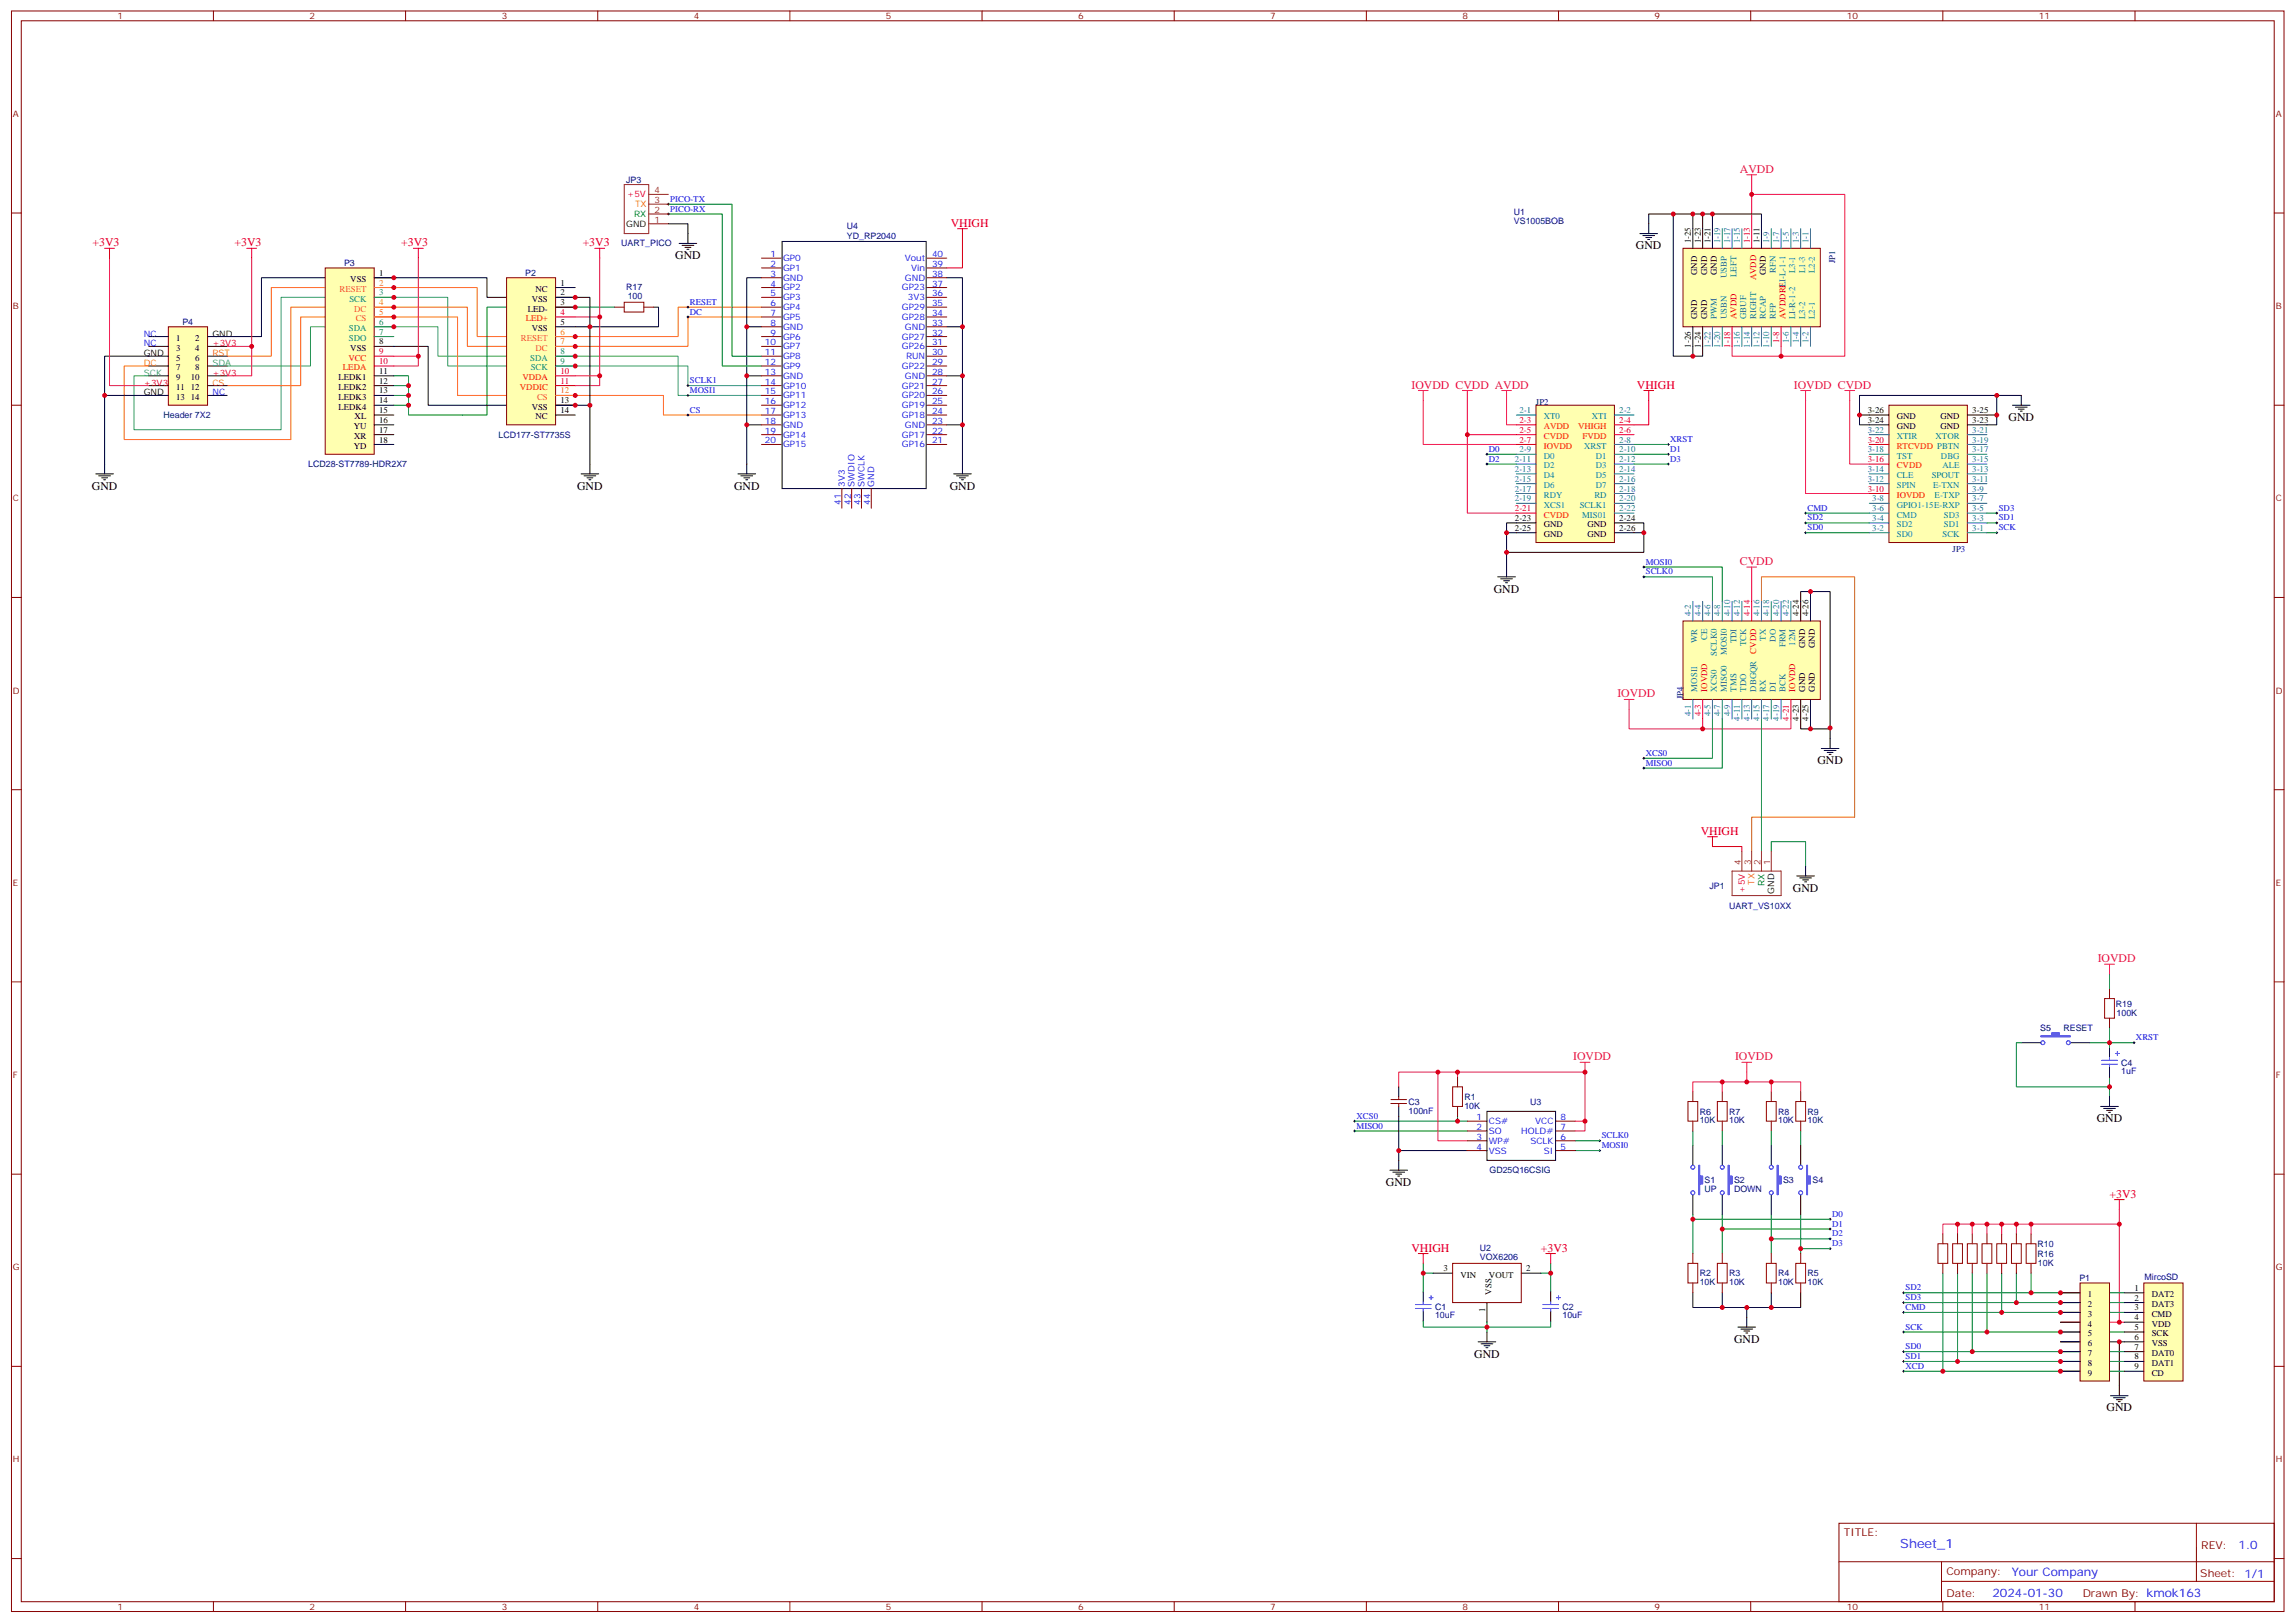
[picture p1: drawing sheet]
<svg xmlns="http://www.w3.org/2000/svg" width="826mm" height="584mm" viewBox="0 0 826 584" stroke-linecap="round" stroke-linejoin="round" font-family="sans-serif">
<defs><g id="words">
<text font-size="4.6" fill="#00f" x="683.8" y="557">Sheet_1</text>
<g font-size="4.2" fill="#f06">
<text x="626.1" y="62.2">AVDD</text>
<text x="507.9" y="139.8">IOVDD CVDD AVDD</text>
<text x="645.5" y="139.8">IOVDD CVDD</text>
<text x="626.1" y="203.3">CVDD</text>
<text x="582" y="250.9">IOVDD</text>
<text x="754.8" y="346.1">IOVDD</text>
<text x="566.1" y="381.4">IOVDD</text>
<text x="624.3" y="381.4">IOVDD</text>
</g>
<g font-size="4.2" fill="#f00">
<text x="342.1" y="81.6">VHIGH</text>
<text x="33.3" y="88.6">+3V3</text>
<text x="84.4" y="88.6">+3V3</text>
<text x="144.4" y="88.6">+3V3</text>
<text x="209.7" y="88.6">+3V3</text>
<text x="589" y="139.8">VHIGH</text>
<text x="612" y="300.3">VHIGH</text>
<text x="759.1" y="430.8">+3V3</text>
<text x="507.9" y="450.2">VHIGH</text>
<text x="554.5" y="450.2">+3V3</text>
</g>
<g font-size="4.2">
<text x="588.7" y="89.7">GND</text>
<text x="243" y="93.2">GND</text>
<text x="722.7" y="151.4">GND</text>
<text x="33.1" y="176.1">GND</text>
<text x="207.7" y="176.1">GND</text>
<text x="264.1" y="176.1">GND</text>
<text x="341.7" y="176.1">GND</text>
<text x="537.5" y="213.1">GND</text>
<text x="653.9" y="274.9">GND</text>
<text x="645.1" y="320.7">GND</text>
<text x="754.5" y="403.6">GND</text>
<text x="498.7" y="426.6">GND</text>
<text x="624" y="483">GND</text>
<text x="530.5" y="488.3">GND</text>
<text x="758" y="507.7">GND</text>
</g>
<g font-size="4.2" fill="#00f">
<text x="805.5" y="557.2">1.0</text>
<text x="723.9" y="566.8">Your Company</text>
<text x="717" y="574.6">2024-01-30</text>
</g>
<g font-size="3.9" fill="#800">
<text x="663.5" y="552.5">TITLE:</text>
<text x="792.1" y="557.2">REV:</text>
<text x="700.4" y="566.7">Company:</text>
<text x="791.7" y="567.3">Sheet: 1/1</text>
<text x="700.4" y="574.4">Date:</text>
<text x="749.4" y="574.5">Drawn By: kmok163</text>
</g>
<g font-size="3.2" fill="#800">
<text x="42.2" y="6.9">1</text>
<text x="111.4" y="6.9">2</text>
<text x="180.5" y="6.9">3</text>
<text x="249.7" y="6.9">4</text>
<text x="318.8" y="6.9">5</text>
<text x="387.9" y="6.9">6</text>
<text x="457.1" y="6.9">7</text>
<text x="526.2" y="6.9">8</text>
<text x="595.4" y="6.9">9</text>
<text x="664.5" y="6.9">10</text>
<text x="733.7" y="6.9">11</text>
<text x="4.7" y="42.1">A</text>
<text x="818.9" y="42.1">A</text>
<text x="4.7" y="111.2">B</text>
<text x="818.9" y="111.2">B</text>
<text x="4.7" y="180.3">C</text>
<text x="818.9" y="180.3">C</text>
<text x="4.7" y="249.5">D</text>
<text x="818.9" y="249.5">D</text>
<text x="4.7" y="318.6">E</text>
<text x="818.9" y="318.6">E</text>
<text x="4.7" y="387.8">F</text>
<text x="818.9" y="387.8">F</text>
<text x="4.7" y="456.9">G</text>
<text x="818.9" y="456.9">G</text>
<text x="4.7" y="526.1">H</text>
<text x="818.9" y="526.1">H</text>
<text x="42.2" y="579.2">1</text>
<text x="111.4" y="579.2">2</text>
<text x="180.5" y="579.2">3</text>
<text x="249.7" y="579.2">4</text>
<text x="318.8" y="579.2">5</text>
<text x="387.9" y="579.2">6</text>
<text x="457.1" y="579.2">7</text>
<text x="526.2" y="579.2">8</text>
<text x="595.4" y="579.2">9</text>
<text x="664.5" y="579.2">10</text>
<text x="733.7" y="579.2">11</text>
</g>
<g font-size="3.2" fill="#000080">
<text x="225.3" y="65.8">JP3</text>
<text x="544.8" y="77.5">U1</text>
<text x="304.8" y="82.4">U4</text>
<text x="544.8" y="80.5">VS1005BOB</text>
<text x="223.6" y="88.6">UART_PICO</text>
<text x="304.8" y="85.8">YD_RP2040</text>
<text x="123.8" y="95.7">P3</text>
<text x="660.3" y="94.6" transform="rotate(-90 660.3 94.6)">JP1</text>
<text x="189" y="99.3">P2</text>
<text x="225.3" y="104.4">R17</text>
<text x="225.9" y="107.7">100</text>
<text x="65.6" y="116.9">P4</text>
<text x="552.7" y="145.8">JP2</text>
<text x="58.8" y="150.4">Header 7X2</text>
<text x="179.4" y="157.5">LCD177-ST7735S</text>
<text x="110.9" y="168.1">LCD28-ST7789-HDR2X7</text>
<text x="702.6" y="198.7">JP3</text>
<text x="605.6" y="251.6" transform="rotate(-90 605.6 251.6)">JP4</text>
<text x="615.1" y="319.8">JP1</text>
<text x="622.2" y="326.8">UART_VS10XX</text>
<text x="761.3" y="362.1">R19</text>
<text x="761.6" y="365.6">100K</text>
<text x="734.1" y="371">S5</text>
<text x="742.5" y="371">RESET</text>
<text x="763.3" y="383.3">C4</text>
<text x="763.3" y="386.4">1uF</text>
<text x="526.9" y="395.6">R1</text>
<text x="506.8" y="400.6">100nF</text>
<text x="506.8" y="397.4">C3</text>
<text x="526.9" y="398.8">10K</text>
<text x="550.6" y="397.4">U3</text>
<text x="611.6" y="400.9">R6</text>
<text x="622.2" y="400.9">R7</text>
<text x="639.8" y="400.9">R8</text>
<text x="650.4" y="400.9">R9</text>
<text x="611.6" y="404.1">10K</text>
<text x="622.2" y="404.1">10K</text>
<text x="639.8" y="404.1">10K</text>
<text x="650.4" y="404.1">10K</text>
<text x="536" y="422.1">GD25Q16CSIG</text>
<text x="613.4" y="425.6">S1</text>
<text x="624" y="425.6">S2</text>
<text x="641.6" y="425.6">S3</text>
<text x="652.2" y="425.6">S4</text>
<text x="613.4" y="428.8">UP</text>
<text x="624" y="428.8">DOWN</text>
<text x="733.1" y="448.5">R10</text>
<text x="532.5" y="453.4">VOX6206</text>
<text x="532.5" y="450.2">U2</text>
<text x="733.1" y="452.1">R16</text>
<text x="733.3" y="455.2">10K</text>
<text x="611.6" y="459.1">R2</text>
<text x="622.2" y="459.1">R3</text>
<text x="639.8" y="459.1">R4</text>
<text x="650.4" y="459.1">R5</text>
<text x="748.2" y="460.9">P1</text>
<text x="771.7" y="460.4">MircoSD</text>
<text x="611.6" y="462.3">10K</text>
<text x="622.2" y="462.3">10K</text>
<text x="639.8" y="462.3">10K</text>
<text x="650.4" y="462.3">10K</text>
<text x="516.4" y="471.1">C1</text>
<text x="562.2" y="471.1">C2</text>
<text x="516.4" y="474.3">10uF</text>
<text x="562.2" y="474.3">10uF</text>
</g>
<g font-size="3.2" fill="#f00">
<text x="225.7" y="71">+5V</text>
<text x="629.6" y="87.6" transform="rotate(-90 629.6 87.6)">1-13</text>
<text x="631.9" y="100.8" transform="rotate(-90 631.9 100.8)">AVDD</text>
<text x="201.7" y="113.3">4</text>
<text x="189.2" y="115.6">LED+</text>
<text x="624.8" y="114.7" transform="rotate(-90 624.8 114.7)">AVDD</text>
<text x="642.5" y="114.7" transform="rotate(-90 642.5 114.7)">AVDDRF</text>
<text x="76.4" y="124.6">+3V3</text>
<text x="622.5" y="125.1" transform="rotate(-90 622.5 125.1)">1-18</text>
<text x="640.2" y="123.5" transform="rotate(-90 640.2 123.5)">1-8</text>
<text x="125.4" y="129.7">VCC</text>
<text x="136.4" y="127.4">9</text>
<text x="136.4" y="131">10</text>
<text x="76.4" y="135.2">+3V3</text>
<text x="123.4" y="133.2">LEDA</text>
<text x="188" y="136.8">VDDA</text>
<text x="201.7" y="134.5">10</text>
<text x="51.8" y="138.7">+3V3</text>
<text x="187.1" y="140.3">VDDIC</text>
<text x="201.7" y="138">11</text>
<text x="546.7" y="152.1">2-3</text>
<text x="546.7" y="155.6">2-5</text>
<text x="555.5" y="154.4">AVDD</text>
<text x="567.9" y="154.4">VHIGH</text>
<text x="582.7" y="152.1">2-4</text>
<text x="582.7" y="155.6">2-6</text>
<text x="546.7" y="159.2">2-7</text>
<text x="555.5" y="157.9">CVDD</text>
<text x="555.5" y="161.5">IOVDD</text>
<text x="569.5" y="157.9">FVDD</text>
<text x="672.1" y="159.2">3-20</text>
<text x="682.5" y="161.5">RTCVDD PBTN</text>
<text x="672.1" y="166.2">3-16</text>
<text x="682.5" y="168.5">CVDD</text>
<text x="672.1" y="176.8">3-10</text>
<text x="682.5" y="179.1">IOVDD</text>
<text x="545.1" y="183.9">2-21</text>
<text x="555.5" y="186.2">CVDD</text>
<text x="629.6" y="221.6" transform="rotate(-90 629.6 221.6)">4-14</text>
<text x="631.9" y="235.2" transform="rotate(-90 631.9 235.2)">CVDD</text>
<text x="614.3" y="248.8" transform="rotate(-90 614.3 248.8)">IOVDD</text>
<text x="646" y="248.8" transform="rotate(-90 646 248.8)">IOVDD</text>
<text x="612" y="257.6" transform="rotate(-90 612 257.6)">4-3</text>
<text x="643.7" y="259.2" transform="rotate(-90 643.7 259.2)">4-21</text>
<text x="627.8" y="321.1" transform="rotate(-90 627.8 321.1)">+5V</text>
</g>
<g font-size="3.2" fill="#8d2323">
<text x="235.5" y="69.6">4</text>
<text x="235.5" y="76.6">2</text>
<text x="235.5" y="73.1">3</text>
<text x="235.5" y="80.2">1</text>
<text x="626.4" y="311.2" transform="rotate(-90 626.4 311.2)">4</text>
<text x="630" y="311.2" transform="rotate(-90 630 311.2)">3</text>
<text x="633.5" y="311.2" transform="rotate(-90 633.5 311.2)">2</text>
<text x="637" y="311.2" transform="rotate(-90 637 311.2)">1</text>
</g>
<g font-size="3.2" fill="#f60">
<text x="228.5" y="74.5">TX</text>
<text x="51.8" y="131.7">DC</text>
<text x="76.4" y="128.1">RST</text>
<text x="76.4" y="138.7">CS</text>
<text x="631.4" y="318.3" transform="rotate(-90 631.4 318.3)">TX</text>
</g>
<g font-size="3.2" fill="#00f">
<text x="241.2" y="72.6">PICO-TX</text>
<text x="241.2" y="76.1">PICO-RX</text>
<text x="277.3" y="92.5">1</text>
<text x="281.8" y="93.9">GP0</text>
<text x="325.6" y="93.9">Vout</text>
<text x="335.4" y="92.5">40</text>
<text x="277.3" y="96">2</text>
<text x="277.3" y="99.6">3</text>
<text x="281.8" y="97.4">GP1</text>
<text x="281.8" y="101">GND</text>
<text x="325.6" y="101">GND</text>
<text x="327.9" y="97.4">Vin</text>
<text x="335.4" y="99.6">38</text>
<text x="335.4" y="96">39</text>
<text x="277.3" y="103.1">4</text>
<text x="277.3" y="106.6">5</text>
<text x="281.8" y="104.5">GP2</text>
<text x="324.5" y="104.5">GP23</text>
<text x="335.4" y="106.6">36</text>
<text x="335.4" y="103.1">37</text>
<text x="248.2" y="109.6">RESET</text>
<text x="248.2" y="113.1">DC</text>
<text x="277.3" y="110.1">6</text>
<text x="277.3" y="113.7">7</text>
<text x="281.8" y="108">GP3</text>
<text x="281.8" y="111.5">GP4</text>
<text x="324.5" y="111.5">GP29</text>
<text x="326.7" y="108">3V3</text>
<text x="335.4" y="113.7">34</text>
<text x="335.4" y="110.1">35</text>
<text x="277.3" y="117.2">8</text>
<text x="281.8" y="115.1">GP5</text>
<text x="281.8" y="118.6">GND</text>
<text x="324.5" y="115.1">GP28</text>
<text x="325.6" y="118.6">GND</text>
<text x="335.4" y="117.2">33</text>
<text x="51.8" y="121.1">NC</text>
<text x="51.8" y="124.6">NC</text>
<text x="275.3" y="124.2">10</text>
<text x="277.3" y="120.7">9</text>
<text x="281.8" y="122.1">GP6</text>
<text x="281.8" y="125.7">GP7</text>
<text x="324.5" y="125.7">GP26</text>
<text x="324.5" y="122.1">GP27</text>
<text x="335.4" y="124.2">31</text>
<text x="335.4" y="120.7">32</text>
<text x="275.3" y="127.8">11</text>
<text x="275.3" y="131.3">12</text>
<text x="281.8" y="129.2">GP8</text>
<text x="326" y="129.2">RUN</text>
<text x="335.4" y="131.3">29</text>
<text x="335.4" y="127.8">30</text>
<text x="248.2" y="137.8">SCLK1</text>
<text x="275.3" y="134.8">13</text>
<text x="281.8" y="132.7">GP9</text>
<text x="281.8" y="136.2">GND</text>
<text x="324.5" y="132.7">GP22</text>
<text x="325.6" y="136.2">GND</text>
<text x="335.4" y="134.8">28</text>
<text x="76.4" y="142.2">NC</text>
<text x="248.2" y="141.4">MOSI1</text>
<text x="275.3" y="138.4">14</text>
<text x="275.3" y="141.9">15</text>
<text x="281.8" y="139.8">GP10</text>
<text x="281.8" y="143.3">GP11</text>
<text x="324.5" y="143.3">GP20</text>
<text x="324.5" y="139.8">GP21</text>
<text x="335.4" y="141.9">26</text>
<text x="335.4" y="138.4">27</text>
<text x="248.2" y="148.4">CS</text>
<text x="275.3" y="145.4">16</text>
<text x="275.3" y="148.9">17</text>
<text x="281.8" y="146.8">GP12</text>
<text x="324.5" y="146.8">GP19</text>
<text x="335.4" y="148.9">24</text>
<text x="335.4" y="145.4">25</text>
<text x="275.3" y="152.5">18</text>
<text x="275.3" y="156">19</text>
<text x="281.8" y="150.4">GP13</text>
<text x="281.8" y="153.9">GND</text>
<text x="324.5" y="150.4">GP18</text>
<text x="325.6" y="153.9">GND</text>
<text x="335.4" y="156">22</text>
<text x="335.4" y="152.5">23</text>
<text x="275.3" y="159.5">20</text>
<text x="281.8" y="157.4">GP14</text>
<text x="281.8" y="160.9">GP15</text>
<text x="324.5" y="160.9">GP16</text>
<text x="324.5" y="157.4">GP17</text>
<text x="335.4" y="159.5">21</text>
<text x="601" y="159">XRST</text>
<text x="535.8" y="166.1">D2</text>
<text x="535.8" y="162.5">D0</text>
<text x="601" y="166.1">D3</text>
<text x="601" y="162.5">D1</text>
<text x="304" y="175" transform="rotate(-90 304 175)">3V3</text>
<text x="307.5" y="175" transform="rotate(-90 307.5 175)">SWDIO</text>
<text x="311" y="175" transform="rotate(-90 311 175)">SWCLK</text>
<text x="314.6" y="175" transform="rotate(-90 314.6 175)">GND</text>
<text x="302.6" y="181.6" transform="rotate(-90 302.6 181.6)">41</text>
<text x="306.1" y="181.6" transform="rotate(-90 306.1 181.6)">42</text>
<text x="309.6" y="181.6" transform="rotate(-90 309.6 181.6)">43</text>
<text x="313.2" y="181.6" transform="rotate(-90 313.2 181.6)">44</text>
<text x="650.4" y="183.7">CMD</text>
<text x="719.2" y="183.7">SD3</text>
<text x="650.4" y="190.7">SD0</text>
<text x="650.4" y="187.2">SD2</text>
<text x="719.2" y="190.7">SCK</text>
<text x="719.2" y="187.2">SD1</text>
<text x="592.2" y="203.1">MOSI0</text>
<text x="592.2" y="206.6">SCLK0</text>
<text x="592.2" y="275.4">MISO0</text>
<text x="592.2" y="271.9">XCS0</text>
<text x="768.6" y="374.2">XRST</text>
<text x="488.1" y="405.9">MISO0</text>
<text x="488.1" y="402.4">XCS0</text>
<text x="531.3" y="402.9">1</text>
<text x="531.3" y="406.5">2</text>
<text x="535.8" y="404.4">CS#</text>
<text x="535.8" y="407.9">SO</text>
<text x="547.4" y="407.9">HOLD#</text>
<text x="552.4" y="404.4">VCC</text>
<text x="561.5" y="406.5">7</text>
<text x="561.5" y="402.9">8</text>
<text x="531.3" y="410">3</text>
<text x="531.3" y="413.5">4</text>
<text x="535.8" y="411.4">WP#</text>
<text x="550.7" y="411.4">SCLK</text>
<text x="561.5" y="413.5">5</text>
<text x="561.5" y="410">6</text>
<text x="576.3" y="413">MOSI0</text>
<text x="576.3" y="409.5">SCLK0</text>
<text x="535.8" y="414.9">VSS</text>
<text x="555.5" y="414.9">SI</text>
<text x="659.2" y="437.7">D0</text>
<text x="659.2" y="441.2">D1</text>
<text x="659.2" y="448.3">D3</text>
<text x="659.2" y="444.7">D2</text>
<text x="685.7" y="467.7">SD3</text>
<text x="685.7" y="464.1">SD2</text>
<text x="685.7" y="471.2">CMD</text>
<text x="685.7" y="478.3">SCK</text>
<text x="685.7" y="485.3">SD0</text>
<text x="685.7" y="488.8">SD1</text>
<text x="685.7" y="492.4">XCD</text>
</g>
<g font-size="3.2">
<text x="225.3" y="81.6">GND</text>
<text x="608.4" y="87.6" transform="rotate(-90 608.4 87.6)">1-25</text>
<text x="612" y="87.6" transform="rotate(-90 612 87.6)">1-23</text>
<text x="615.5" y="87.6" transform="rotate(-90 615.5 87.6)">1-21</text>
<text x="633.1" y="87.6" transform="rotate(-90 633.1 87.6)">1-11</text>
<text x="126.1" y="101.5">VSS</text>
<text x="136.4" y="99.2">1</text>
<text x="610.7" y="99" transform="rotate(-90 610.7 99)">GND</text>
<text x="614.3" y="99" transform="rotate(-90 614.3 99)">GND</text>
<text x="617.8" y="99" transform="rotate(-90 617.8 99)">GND</text>
<text x="635.4" y="99" transform="rotate(-90 635.4 99)">GND</text>
<text x="192.7" y="105">NC</text>
<text x="201.7" y="102.7">1</text>
<text x="201.7" y="106.3">2</text>
<text x="189.9" y="112.1">LED-</text>
<text x="191.3" y="108.5">VSS</text>
<text x="201.7" y="109.8">3</text>
<text x="191.3" y="119.1">VSS</text>
<text x="201.7" y="116.8">5</text>
<text x="610.7" y="114.7" transform="rotate(-90 610.7 114.7)">GND</text>
<text x="614.3" y="114.7" transform="rotate(-90 614.3 114.7)">GND</text>
<text x="63.4" y="122.7">1</text>
<text x="70.3" y="122.7">2</text>
<text x="76.4" y="121.1">GND</text>
<text x="136.4" y="123.9">8</text>
<text x="608.4" y="125.1" transform="rotate(-90 608.4 125.1)">1-26</text>
<text x="612" y="125.1" transform="rotate(-90 612 125.1)">1-24</text>
<text x="51.8" y="128.1">GND</text>
<text x="63.4" y="126.2">3</text>
<text x="63.4" y="129.7">5</text>
<text x="70.3" y="126.2">4</text>
<text x="70.3" y="129.7">6</text>
<text x="126.1" y="126.2">VSS</text>
<text x="63.4" y="133.2">7</text>
<text x="63.4" y="136.8">9</text>
<text x="68.7" y="136.8">10</text>
<text x="70.3" y="133.2">8</text>
<text x="121.8" y="136.8">LEDK1</text>
<text x="136.4" y="134.5">11</text>
<text x="51.8" y="142.2">GND</text>
<text x="63.4" y="140.3">11</text>
<text x="63.4" y="143.8">13</text>
<text x="68.7" y="140.3">12</text>
<text x="68.7" y="143.8">14</text>
<text x="121.8" y="140.3">LEDK2</text>
<text x="121.8" y="143.8">LEDK3</text>
<text x="136.4" y="138">12</text>
<text x="136.4" y="141.5">13</text>
<text x="121.8" y="147.4">LEDK4</text>
<text x="136.4" y="145.1">14</text>
<text x="136.4" y="148.6">15</text>
<text x="191.3" y="147.4">VSS</text>
<text x="201.7" y="145.1">13</text>
<text x="201.7" y="148.6">14</text>
<text x="672.1" y="148.6">3-26</text>
<text x="709.7" y="148.6">3-25</text>
<text x="127.3" y="154.4">YU</text>
<text x="127.6" y="150.9">XL</text>
<text x="136.4" y="155.6">17</text>
<text x="136.4" y="152.1">16</text>
<text x="192.7" y="150.9">NC</text>
<text x="672.1" y="152.1">3-24</text>
<text x="682.5" y="154.4">GND</text>
<text x="682.5" y="150.9">GND</text>
<text x="698.2" y="154.4">GND</text>
<text x="698.2" y="150.9">GND</text>
<text x="709.7" y="152.1">3-23</text>
<text x="127.3" y="161.5">YD</text>
<text x="127.5" y="157.9">XR</text>
<text x="136.4" y="159.2">18</text>
<text x="545.1" y="187.4">2-23</text>
<text x="545.1" y="190.9">2-25</text>
<text x="555.5" y="189.7">GND</text>
<text x="571.2" y="189.7">GND</text>
<text x="582.7" y="187.4">2-24</text>
<text x="582.7" y="190.9">2-26</text>
<text x="555.5" y="193.2">GND</text>
<text x="571.2" y="193.2">GND</text>
<text x="647.2" y="221.6" transform="rotate(-90 647.2 221.6)">4-24</text>
<text x="650.8" y="221.6" transform="rotate(-90 650.8 221.6)">4-26</text>
<text x="649.5" y="233.1" transform="rotate(-90 649.5 233.1)">GND</text>
<text x="653.1" y="233.1" transform="rotate(-90 653.1 233.1)">GND</text>
<text x="649.5" y="248.8" transform="rotate(-90 649.5 248.8)">GND</text>
<text x="653.1" y="248.8" transform="rotate(-90 653.1 248.8)">GND</text>
<text x="647.2" y="259.2" transform="rotate(-90 647.2 259.2)">4-23</text>
<text x="650.8" y="259.2" transform="rotate(-90 650.8 259.2)">4-25</text>
<text x="638.4" y="321.5" transform="rotate(-90 638.4 321.5)">GND</text>
<text x="519.4" y="457.3">3</text>
<text x="525.5" y="459.6">VIN</text>
<text x="535.8" y="459.6">VOUT</text>
<text x="549.2" y="457.3">2</text>
<text x="536.6" y="465.7" transform="rotate(-90 536.6 465.7)">VSS</text>
<text x="751.3" y="466.6">1</text>
<text x="768.1" y="464.3">1</text>
<text x="768.1" y="467.9">2</text>
<text x="774.2" y="466.6">DAT2</text>
<text x="534.4" y="471.9" transform="rotate(-90 534.4 471.9)">1</text>
<text x="751.3" y="470.1">2</text>
<text x="751.3" y="473.7">3</text>
<text x="768.1" y="471.4">3</text>
<text x="774.2" y="470.1">DAT3</text>
<text x="774.2" y="473.7">CMD</text>
<text x="751.3" y="477.2">4</text>
<text x="768.1" y="474.9">4</text>
<text x="768.1" y="478.4">5</text>
<text x="774.2" y="477.2">VDD</text>
<text x="751.3" y="480.7">5</text>
<text x="751.3" y="484.3">6</text>
<text x="768.1" y="482">6</text>
<text x="768.1" y="485.5">7</text>
<text x="774.2" y="480.7">SCK</text>
<text x="774.2" y="484.3">VSS</text>
<text x="751.3" y="487.8">7</text>
<text x="751.3" y="491.3">8</text>
<text x="768.1" y="489">8</text>
<text x="774.2" y="487.8">DAT0</text>
<text x="774.2" y="491.3">DAT1</text>
<text x="751.3" y="494.8">9</text>
<text x="768.1" y="492.5">9</text>
<text x="774.2" y="494.8">CD</text>
</g>
<g font-size="3.2" fill="#060">
<text x="228.1" y="78">RX</text>
<text x="634.9" y="318.6" transform="rotate(-90 634.9 318.6)">RX</text>
</g>
<g font-size="3.2" fill="#0075ad">
<text x="619" y="87.6" transform="rotate(-90 619 87.6)">1-19</text>
<text x="622.5" y="87.6" transform="rotate(-90 622.5 87.6)">1-17</text>
<text x="626.1" y="87.6" transform="rotate(-90 626.1 87.6)">1-15</text>
<text x="636.7" y="87.6" transform="rotate(-90 636.7 87.6)">1-9</text>
<text x="640.2" y="87.6" transform="rotate(-90 640.2 87.6)">1-7</text>
<text x="643.7" y="87.6" transform="rotate(-90 643.7 87.6)">1-5</text>
<text x="647.2" y="87.6" transform="rotate(-90 647.2 87.6)">1-3</text>
<text x="650.8" y="87.6" transform="rotate(-90 650.8 87.6)">1-1</text>
<text x="621.3" y="100" transform="rotate(-90 621.3 100)">USBP</text>
<text x="624.8" y="99.7" transform="rotate(-90 624.8 99.7)">LEFT</text>
<text x="639" y="98.3" transform="rotate(-90 639 98.3)">RFN</text>
<text x="646" y="98.3" transform="rotate(-90 646 98.3)">L3-1</text>
<text x="649.5" y="98.3" transform="rotate(-90 649.5 98.3)">L1-3</text>
<text x="653.1" y="98.3" transform="rotate(-90 653.1 98.3)">L2-2</text>
<text x="642.5" y="103.4" transform="rotate(-90 642.5 103.4)">LI-L-1-1</text>
<text x="617.8" y="114.7" transform="rotate(-90 617.8 114.7)">PWM</text>
<text x="621.3" y="114.7" transform="rotate(-90 621.3 114.7)">USBN</text>
<text x="628.4" y="114.7" transform="rotate(-90 628.4 114.7)">GBUF</text>
<text x="631.9" y="114.7" transform="rotate(-90 631.9 114.7)">RIGHT</text>
<text x="635.4" y="114.7" transform="rotate(-90 635.4 114.7)">RCAP</text>
<text x="639" y="114.7" transform="rotate(-90 639 114.7)">RFP</text>
<text x="646" y="114.7" transform="rotate(-90 646 114.7)">LI-R-1-2</text>
<text x="649.5" y="114.7" transform="rotate(-90 649.5 114.7)">L3-2</text>
<text x="653.1" y="114.7" transform="rotate(-90 653.1 114.7)">L2-1</text>
<text x="615.5" y="125.1" transform="rotate(-90 615.5 125.1)">1-22</text>
<text x="619" y="125.1" transform="rotate(-90 619 125.1)">1-20</text>
<text x="626.1" y="125.1" transform="rotate(-90 626.1 125.1)">1-16</text>
<text x="629.6" y="125.1" transform="rotate(-90 629.6 125.1)">1-14</text>
<text x="633.1" y="125.1" transform="rotate(-90 633.1 125.1)">1-12</text>
<text x="636.7" y="125.1" transform="rotate(-90 636.7 125.1)">1-10</text>
<text x="643.7" y="123.5" transform="rotate(-90 643.7 123.5)">1-6</text>
<text x="647.2" y="123.5" transform="rotate(-90 647.2 123.5)">1-4</text>
<text x="650.8" y="123.5" transform="rotate(-90 650.8 123.5)">1-2</text>
<text x="546.7" y="148.6">2-1</text>
<text x="582.7" y="148.6">2-2</text>
<text x="555.5" y="150.9">XT0</text>
<text x="572.8" y="150.9">XTI</text>
<text x="672.1" y="155.6">3-22</text>
<text x="709.7" y="155.6">3-21</text>
<text x="570" y="161.5">XRST</text>
<text x="582.7" y="159.2">2-8</text>
<text x="682.5" y="157.9">XTIR</text>
<text x="696.5" y="157.9">XTOR</text>
<text x="709.7" y="159.2">3-19</text>
<text x="545.1" y="166.2">2-11</text>
<text x="546.7" y="162.7">2-9</text>
<text x="555.5" y="165">D0</text>
<text x="574.2" y="165">D1</text>
<text x="582.7" y="162.7">2-10</text>
<text x="582.7" y="166.2">2-12</text>
<text x="672.1" y="162.7">3-18</text>
<text x="682.5" y="165">TST</text>
<text x="698.4" y="165">DBG</text>
<text x="709.7" y="166.2">3-15</text>
<text x="709.7" y="162.7">3-17</text>
<text x="545.1" y="169.8">2-13</text>
<text x="545.1" y="173.3">2-15</text>
<text x="555.5" y="168.5">D2</text>
<text x="555.5" y="172">D4</text>
<text x="574.2" y="168.5">D3</text>
<text x="574.2" y="172">D5</text>
<text x="582.7" y="169.8">2-14</text>
<text x="582.7" y="173.3">2-16</text>
<text x="672.1" y="173.3">3-12</text>
<text x="672.1" y="169.8">3-14</text>
<text x="682.5" y="172">CLE</text>
<text x="695.1" y="172">SPOUT</text>
<text x="698.9" y="168.5">ALE</text>
<text x="709.7" y="173.3">3-11</text>
<text x="709.7" y="169.8">3-13</text>
<text x="545.1" y="176.8">2-17</text>
<text x="555.5" y="175.6">D6</text>
<text x="555.5" y="179.1">RDY</text>
<text x="573.7" y="179.1">RD</text>
<text x="574.2" y="175.6">D7</text>
<text x="582.7" y="176.8">2-18</text>
<text x="682.5" y="175.6">SPIN</text>
<text x="695.6" y="175.6">E-TXN</text>
<text x="696.1" y="179.1">E-TXP</text>
<text x="709.7" y="176.8">3-9</text>
<text x="545.1" y="180.3">2-19</text>
<text x="555.5" y="182.6">XCS1</text>
<text x="568.4" y="182.6">SCLK1</text>
<text x="582.7" y="180.3">2-20</text>
<text x="582.7" y="183.9">2-22</text>
<text x="673.7" y="183.9">3-6</text>
<text x="673.7" y="180.3">3-8</text>
<text x="682.5" y="182.6">GPIO1-15E-RXP</text>
<text x="709.7" y="183.9">3-5</text>
<text x="709.7" y="180.3">3-7</text>
<text x="569.3" y="186.2">MIS01</text>
<text x="673.7" y="190.9">3-2</text>
<text x="673.7" y="187.4">3-4</text>
<text x="682.5" y="189.7">SD2</text>
<text x="682.5" y="186.2">CMD</text>
<text x="699.5" y="189.7">SD1</text>
<text x="699.5" y="186.2">SD3</text>
<text x="709.7" y="190.9">3-1</text>
<text x="709.7" y="187.4">3-3</text>
<text x="682.5" y="193.2">SD0</text>
<text x="699" y="193.2">SCK</text>
<text x="608.4" y="221.6" transform="rotate(-90 608.4 221.6)">4-2</text>
<text x="612" y="221.6" transform="rotate(-90 612 221.6)">4-4</text>
<text x="615.5" y="221.6" transform="rotate(-90 615.5 221.6)">4-6</text>
<text x="619" y="221.6" transform="rotate(-90 619 221.6)">4-8</text>
<text x="622.5" y="221.6" transform="rotate(-90 622.5 221.6)">4-10</text>
<text x="626.1" y="221.6" transform="rotate(-90 626.1 221.6)">4-12</text>
<text x="633.1" y="221.6" transform="rotate(-90 633.1 221.6)">4-16</text>
<text x="636.7" y="221.6" transform="rotate(-90 636.7 221.6)">4-18</text>
<text x="640.2" y="221.6" transform="rotate(-90 640.2 221.6)">4-20</text>
<text x="643.7" y="221.6" transform="rotate(-90 643.7 221.6)">4-22</text>
<text x="610.7" y="231.3" transform="rotate(-90 610.7 231.3)">WR</text>
<text x="614.3" y="230.2" transform="rotate(-90 614.3 230.2)">CE</text>
<text x="624.8" y="231.5" transform="rotate(-90 624.8 231.5)">TDI</text>
<text x="628.4" y="232.5" transform="rotate(-90 628.4 232.5)">TCK</text>
<text x="635.4" y="230.4" transform="rotate(-90 635.4 230.4)">TX</text>
<text x="639" y="230.8" transform="rotate(-90 639 230.8)">DO</text>
<text x="642.5" y="232.9" transform="rotate(-90 642.5 232.9)">FRM</text>
<text x="646" y="232.2" transform="rotate(-90 646 232.2)">12M</text>
<text x="617.8" y="235.9" transform="rotate(-90 617.8 235.9)">SCLK0</text>
<text x="621.3" y="235.7" transform="rotate(-90 621.3 235.7)">MOSI0</text>
<text x="610.7" y="248.8" transform="rotate(-90 610.7 248.8)">MOSI1</text>
<text x="617.8" y="248.8" transform="rotate(-90 617.8 248.8)">XCS0</text>
<text x="621.3" y="248.8" transform="rotate(-90 621.3 248.8)">MISO0</text>
<text x="624.8" y="248.8" transform="rotate(-90 624.8 248.8)">TMS</text>
<text x="628.4" y="248.8" transform="rotate(-90 628.4 248.8)">TDO</text>
<text x="631.9" y="248.8" transform="rotate(-90 631.9 248.8)">DBGQR</text>
<text x="635.4" y="248.8" transform="rotate(-90 635.4 248.8)">RX</text>
<text x="639" y="248.8" transform="rotate(-90 639 248.8)">DI</text>
<text x="642.5" y="248.8" transform="rotate(-90 642.5 248.8)">BCK</text>
<text x="608.4" y="257.6" transform="rotate(-90 608.4 257.6)">4-1</text>
<text x="615.5" y="257.6" transform="rotate(-90 615.5 257.6)">4-5</text>
<text x="619" y="257.6" transform="rotate(-90 619 257.6)">4-7</text>
<text x="622.5" y="257.6" transform="rotate(-90 622.5 257.6)">4-9</text>
<text x="626.1" y="259.2" transform="rotate(-90 626.1 259.2)">4-11</text>
<text x="629.6" y="259.2" transform="rotate(-90 629.6 259.2)">4-13</text>
<text x="633.1" y="259.2" transform="rotate(-90 633.1 259.2)">4-15</text>
<text x="636.7" y="259.2" transform="rotate(-90 636.7 259.2)">4-17</text>
<text x="640.2" y="259.2" transform="rotate(-90 640.2 259.2)">4-19</text>
</g>
<g font-size="3.2" fill="#fd8300">
<text x="122.2" y="105">RESET</text>
<text x="136.4" y="102.7">2</text>
<text x="127.5" y="112.1">DC</text>
<text x="136.4" y="109.8">4</text>
<text x="136.4" y="113.3">5</text>
<text x="128" y="115.6">CS</text>
<text x="187.4" y="122.7">RESET</text>
<text x="201.7" y="120.4">6</text>
<text x="201.7" y="123.9">7</text>
<text x="192.7" y="126.2">DC</text>
<text x="193.3" y="143.8">CS</text>
<text x="201.7" y="141.5">12</text>
</g>
<g font-size="3.2" fill="#00a36e">
<text x="136.4" y="106.3">3</text>
<text x="125.7" y="108.5">SCK</text>
<text x="125.5" y="119.1">SDA</text>
<text x="136.4" y="116.8">6</text>
<text x="125.5" y="122.7">SDO</text>
<text x="136.4" y="120.4">7</text>
<text x="190.8" y="129.7">SDA</text>
<text x="201.7" y="127.4">8</text>
<text x="201.7" y="131">9</text>
<text x="191" y="133.2">SCK</text>
</g>
<g font-size="3.2" fill="#396">
<text x="76.4" y="131.7">SDA</text>
<text x="51.8" y="135.2">SCK</text>
</g>
</g></defs>
<g fill="none" stroke="#870000" stroke-width=".36">
<path d="M4.1 4h817.8v575.7h-817.8zM7.7 7.5h810.6v568.7h-810.6zM76.8 4v3.5M145.9 4v3.5M215.1 4v3.5M284.2 4v3.5M353.4 4v3.5M422.5 4v3.5M491.7 4v3.5M560.8 4v3.5M630 4v3.5M699.1 4v3.5"/>
<path d="M768.2 4v3.5M4.1 76.6h3.6M818.3 76.6h3.6M221.1 110.5h3.5M231.7 110.5h3.5M4.1 145.8h3.6M818.3 145.8h3.6M4.1 214.9h3.6M818.3 214.9h3.6M4.1 284.1h3.6M818.3 284.1h3.6M4.1 353.2h3.6"/>
<path d="M818.3 353.2h3.6M4.1 422.3h3.6M818.3 422.3h3.6M4.1 491.5h3.6M818.3 491.5h3.6M661.7 547.9h156.6v28.3h-156.6zM790.3 548v20.8M4.1 560.6h3.6M76.8 576.2v3.5M145.9 576.2v3.5M215.1 576.2v3.5M284.2 576.2v3.5"/>
<path d="M353.4 576.2v3.5M422.5 576.2v3.5M491.7 576.2v3.5M560.8 576.2v3.5M630 576.2v3.5M661.7 561.8h156.5M698.6 568.8h119.6M698.6 561.8v14.1M699.1 576.2v3.5M768.2 576.2v3.5M818.3 560.6h3.6"/>
</g>
<path d="M53.5 135.2h-5.3v19.4h52.9v-47.6h60v24.7h86.4v7h26.5M81.7 131.7h30v-14.2h45.9v10.6h86.4v14.1h30" fill="none" stroke="#396" stroke-width=".36"/>
<g fill="none" stroke="#000" stroke-width=".36">
<path d="M235.2 110.5h1.8v7h-30M247.2 110.5h.7M247.2 114h.7M247.5 110.1v.7M247.5 113.7v.7M81.7 121.1h12.4v-21.2h81.1v7.1h37.1v59.9M141.7 124.6h12.4v21.2h58.2M247.2 138.7h.7M247.5 138.4v.7M247.2 142.2h.7M247.2 149.3h.7M247.5 141.9v.7"/>
<path d="M247.5 148.9v.7"/>
</g>
<path d="M274 110.5h-30v10.6h-72.3v-17.7h-74.1v24.7h-15.9M274 114h-26.5v10.6h-79.3v-14.1h-63.5v47.6h-60v-26.4h8.8M81.7 138.7h26.5v-24.7h56.4v28.2h74.1v7.1h35.3" fill="none" stroke="#f60" stroke-width=".36"/>
<path d="M224.6 108.7h7.1v3.6h-7.1z" fill="none" stroke="#a10000" stroke-width=".36"/>
<path d="M215.8 92.9v45.8h-8.8M207 114h8.8" fill="none" stroke="#c06" stroke-width=".36"/>
<path d="M221.1 110.5h-45.9v38.8h-8.8" fill="none" stroke="#008700" stroke-width=".36"/>
<path d="M214 89.3h3.6M215.8 89.3v3.6" fill="none" stroke="#f00" stroke-width=".36"/>
<path d="M182.3 99.9h17.6v52.9h-17.6z" fill="#ffffb0" stroke="#800000" stroke-width=".36"/>
<g fill="none" stroke="#000" stroke-width=".36">
<path d="M609.1 77h-7v51.1h7v-3.5M274 99.9h-5.3v67M281.4 86.9h51.9v88.9h-51.9zM340.7 99.9h5.6v17.6h-5.6M609.1 82.3v-5.3h3.6v5.3M199.9 103.4h7.1M199.9 107h7.1M199.9 110.5h7.1M199.9 117.5h7.1M268.7 117.5h5.3M346.3 117.5v17.7h-5.6M268.7 135.2h5.3"/>
<path d="M346.3 135.2v17.6h-5.6M612.7 124.6v3.5h-3.6M199.9 145.8h7.1M199.9 149.3h7.1M268.7 152.8h5.3M669.1 149.3v-7.1h49.4v7.1h-3.5M672.6 149.3h-3.5v3.5h3.5M718.5 149.3v3.5h-3.5M545.6 188.1h-3.5v3.5M588 188.1h3.5v3.5h-3.5M649.4 191.6h.7M649.4 188.1h.7"/>
<path d="M649.4 184.6h.7M649.7 184.2v.7M649.7 187.7v.8M649.7 191.3v.7M718.1 191.6h.8M718.1 188.1h.8M718.1 184.6h.8M718.5 184.2v.7M718.5 187.7v.8M718.5 191.3v.7M647.9 216.3v-3.5h10.6v49.4h-10.6v-3.5M651.5 258.7v3.5"/>
<path d="M727.3 375.1h7.1M745 375.1h7M759.1 376.8v3.6M755.9 398h6.3M757 398.7h4.2M758 399.4h2.1M759.1 383.9v3.5M759.1 394.5v3.5M758.7 400.1h.7M684.6 479.1h.7M684.6 472.1h.7M684.6 468.6h.7"/>
<path d="M684.6 465h.7M685 464.7v.7M685 468.2v.7M685 471.7v.7M685 478.8v.7M684.6 493.3h.7M684.6 489.7h.7M684.6 486.2h.7M685 485.8v.8M685 489.4v.7M685 492.9v.7M741.4 482.7h21.2v19.4"/>
<path d="M762.6 482.7h1.8M759.4 502.1h6.4M760.5 502.8h4.2M761.5 503.5h2.2M762.2 504.2h.8"/>
</g>
<path d="M344.6 82.3h3.5M346.3 82.3v14.1h-5.6M199.9 114h7.1M199.9 135.2h7.1M199.9 138.7h7.1M593.3 144v8.8h-5.3M760.8 431.5h3.6M762.6 431.5v3.5" fill="none" stroke="#f00" stroke-width=".36"/>
<path d="M199.9 121.1h7.1M199.9 124.6h7.1M199.9 142.2h7.1" fill="none" stroke="#fc8200" stroke-width=".36"/>
<path d="M199.9 128.1h7.1M199.9 131.7h7.1" fill="none" stroke="#00a36e" stroke-width=".36"/>
<g fill="none" stroke="#870000" stroke-width=".36">
<path d="M274 92.9h7.1M274 96.4h7.1M274 99.9h7.1M333.6 92.9h7.1M333.6 96.4h7.1M333.6 99.9h7.1M274 103.4h7.1M274 107h7.1M274 110.5h7.1M274 114h7.1M274 117.5h7.1M333.6 103.4h7.1"/>
<path d="M333.6 107h7.1M333.6 110.5h7.1M333.6 114h7.1M333.6 117.5h7.1M274 121.1h7.1M274 124.6h7.1M274 128.1h7.1M274 131.7h7.1M274 135.2h7.1M274 138.7h7.1M333.6 121.1h7.1M333.6 124.6h7.1"/>
<path d="M333.6 128.1h7.1M333.6 131.7h7.1M333.6 135.2h7.1M333.6 138.7h7.1M274 142.2h7.1M274 145.8h7.1M274 149.3h7.1M274 152.8h7.1M274 156.4h7.1M274 159.9h7.1M333.6 142.2h7.1M333.6 145.8h7.1"/>
<path d="M333.6 149.3h7.1M333.6 152.8h7.1M333.6 156.4h7.1M333.6 159.9h7.1M302.9 175.8v7M306.5 175.8v7M310 175.8v7M313.5 175.8v7M759.1 355.7v3.5M759.1 366.3v3.5M699.1 443.9v3.5M699.1 454.4v3.6"/>
<path d="M704.4 443.9v3.5M704.4 454.4v3.6M709.7 443.9v3.5M709.7 454.4v3.6M715 443.9v3.5M715 454.4v3.6M720.3 443.9v3.5M720.3 454.4v3.6M725.6 443.9v3.5M725.6 454.4v3.6M730.8 443.9v3.5M730.8 454.4v3.6"/>
</g>
<path d="M762.6 435v40.6M704.4 440.3h-5.3v3.6M709.7 440.3h-5.3v3.6M725.6 440.3v3.6M730.8 440.3h31.8M741.4 475.6h23" fill="none" stroke="#c06" stroke-width=".36"/>
<g fill="none" stroke="#008700" stroke-width=".36">
<path d="M535.1 163.4h10.5M535.1 166.9h10.5M649.7 191.6h22.9M649.7 188.1h22.9M649.7 184.6h22.9M715 191.6h3.5M715 188.1h3.5M715 184.6h3.5M591.5 204h28.2v12.3M591.5 207.5h24.7v8.8M616.2 258.7v14.1h-24.7M619.7 258.7v17.6h-28.2"/>
<path d="M759.1 350.4v5.3M727.3 375.1h-1.7v15.8h33.5v3.6M752 375.1h15.9M759.1 369.8v5.3M759.1 387.4v3.5M699.1 458v35.3M704.4 458v31.7M709.7 458v28.2M715 458v21.1M720.3 458v14.1M725.6 458v10.6M730.8 458v7"/>
<path d="M685 479.1h79.4M685 472.1h79.4M685 468.6h79.4M685 465h79.4M685 493.3h79.4M685 489.7h79.4M685 486.2h79.4"/>
</g>
<path d="M623.3 124.6v3.5h17.6v-3.5M542.1 144v8.8h3.5M649.7 144v33.5h22.9M665.6 144v22.9h7M612.7 258.7v3.5h31.7v-3.5M757.3 346.9h3.5M759.1 346.9v3.5M709.7 443.9v-3.6h5.3v3.6M715 440.3h5.3v3.6M720.3 440.3h10.5v3.6" fill="none" stroke="#f06" stroke-width=".36"/>
<path d="M757.3 359.2h3.5v7.1h-3.5zM697.3 447.4h3.6v7h-3.6zM702.6 447.4h3.6v7h-3.6zM707.9 447.4h3.5v7h-3.5zM713.2 447.4h3.5v7h-3.5zM718.5 447.4h3.5v7h-3.5zM723.8 447.4h3.5v7h-3.5zM729.1 447.4h3.5v7h-3.5z" fill="none" stroke="#a10000" stroke-width=".36"/>
<path d="M734.4 372.6h3.9v-1.1h2.8v1.1h3.9v.4h-10.6z" fill="#00f" stroke="#00f" stroke-width=".36"/>
<g fill="none" stroke="#00f" stroke-width=".36">
<path d="M761.2 379h1.4M761.9 378.2v1.5M756.2 382.8h5.7M756.2 381.4h5.7M759.1 380.4v1M759.1 382.8v1.1"/>
<circle cx="735.1" cy="375.1" r=".71"/>
<circle cx="744.3" cy="375.1" r=".71"/>
</g>
<path d="M633.8 216.3v-8.8h33.5v86.4" fill="none" stroke="#c60" stroke-width=".36"/>
<path d="M748.5 461.5h10.6v35.3h-10.6z" fill="#ffffb0" stroke="#800000" stroke-width=".36"/>
<path d="M741.4 465h7.1M741.4 468.6h7.1M741.4 472.1h7.1M741.4 475.6h7.1M741.4 479.1h7.1M741.4 482.7h7.1M741.4 486.2h7.1M741.4 489.7h7.1M741.4 493.3h7.1" fill="none" stroke="#000" stroke-width=".36"/>
<path d="M771.4 461.5h14.1v35.3h-14.1z" fill="#ffffb0" stroke="#800000" stroke-width=".36"/>
<g fill="none" stroke="#000" stroke-width=".36">
<path d="M602.1 77h-8.8v7M612.7 77h21.1v5.3M616.2 77v5.3M590.1 84h6.3M591.1 84.7h4.3M592.2 85.4h2.1M592.9 86.1h.7M346.3 152.8v14.1M600 159.9h.7M600.3 159.5v.7M718.5 142.2h8.8v3.6M724.1 145.8h6.4"/>
<path d="M725.2 146.5h4.2M726.3 147.2h2.1M727 147.9h.7M534.7 166.9h.7M534.7 163.4h.7M535.1 163.1v.7M535.1 166.6v.7M600 166.9h.7M600 163.4h.7M600.3 163.1v.7M600.3 166.6v.7M542.1 198.7v8.8"/>
<path d="M545.6 191.6h-3.5v7.1h49.4v-7.1M538.9 207.5h6.4M540 208.2h4.2M541.1 208.9h2.1M541.8 209.6h.7M591.1 207.5h.8M591.1 204h.8M591.5 203.6v.7M591.5 207.2v.7M651.5 212.8v3.5M591.1 276.3h.8M591.1 272.8h.8"/>
<path d="M591.5 272.4v.7M591.5 275.9v.7M655.4 269.2h6.3M656.4 269.9h4.2M657.5 270.7h2.1M658.2 271.4h.7M658.5 261.8v7.4M646.5 315.1h6.4M647.6 315.8h4.2M648.7 316.5h2.1M649.4 317.2h.7M649.7 311.6v3.5"/>
<path d="M767.5 375.1h.7M767.9 374.7v.7M503.3 390.9v3.6M503.3 398v15.9M535.1 399.8h24.7v17.6h-24.7zM487.1 406.8h.7M487.1 403.3h.7M487.4 402.9v.7M487.4 406.5v.7M528 413.9h-24.7v7M575.3 413.9h.7M575.3 410.4h.7"/>
<path d="M575.6 410v.7M575.6 413.5v.7M609.1 412.1v7.1M619.7 412.1v7.1M637.4 412.1v7.1M647.9 412.1v7.1M500.1 420.9h6.4M501.2 421.6h4.2M502.2 422.3h2.2M503 423.1h.7M609.1 429.8v7M619.7 429.8v7"/>
<path d="M637.4 429.8v7M647.9 429.8v7M658.2 438.6h.7M658.5 438.2v.7M515.7 458h7M547.4 458h7.1M658.2 449.2h.7M658.2 445.6h.7M658.2 442.1h.7M658.5 441.7v.8M658.5 445.3v.7M658.5 448.8v.7"/>
<path d="M512.1 464.7v3.5M512.1 471.7v3.6M535.1 468.6v7M535.1 479.1v3.6M558 464.7v3.5M558 471.7v3.6M609.1 465v5.3h38.8v-5.3M619.7 465v5.3M625.4 477.4h6.3M626.4 478.1h4.3M627.5 478.8h2.1M628.2 479.5h.7"/>
<path d="M628.5 470.3v7.1M637.4 465v5.3M764.4 465h7M764.4 468.6h7M764.4 472.1h7M764.4 475.6h7M764.4 479.1h7M531.9 482.7h6.3M532.9 483.4h4.3M534 484.1h2.1M534.7 484.8h.7M764.4 482.7h7"/>
<path d="M764.4 486.2h7M764.4 489.7h7M764.4 493.3h7"/>
</g>
<g fill="none" stroke="#008700" stroke-width=".36">
<path d="M588 159.9h12.3M588 166.9h12.3M588 163.4h12.3M633.8 258.7v47.6M637.4 306.3v-3.5h12.3v8.8M759.1 375.1v1.7M487.4 406.8h40.6M487.4 403.3h40.6M524.5 401.5v1.8M566.8 413.9h8.8M566.8 410.4h8.8M609.1 406.8v5.3"/>
<path d="M619.7 406.8v5.3M637.4 406.8v5.3M647.9 406.8v5.3M609.1 438.6h49.4M609.1 436.8v14.1M619.7 436.8v14.1M637.4 436.8v14.1M647.9 436.8v14.1M512.1 454.4v3.6h3.6M512.1 458v6.7M558 454.4v3.6h-3.5M558 458v6.7"/>
<path d="M619.7 442.1h38.8M637.4 445.6h21.1M647.9 449.2h10.6M512.1 475.3v2.1h45.9v-2.1M535.1 475.6v3.5"/>
</g>
<g fill="none" stroke="#00f" stroke-width=".36">
<path d="M509.3 470.7h5.6M509.3 469.3h5.6M512.1 468.2v1.1M512.1 470.7v1M514.2 466.8h1.5M514.9 466.1v1.4M555.2 470.7h5.6M555.2 469.3h5.6M558 468.2v1.1M558 470.7v1M560.1 466.8h1.4M560.8 466.1v1.4"/>
<circle cx="609.1" cy="419.9" r=".71"/>
<circle cx="619.7" cy="419.9" r=".71"/>
<circle cx="637.4" cy="419.9" r=".71"/>
<circle cx="647.9" cy="419.9" r=".71"/>
<circle cx="609.1" cy="429" r=".71"/>
<circle cx="619.7" cy="429" r=".71"/>
<circle cx="637.4" cy="429" r=".71"/>
<circle cx="647.9" cy="429" r=".71"/>
</g>
<path d="M591.5 140.5h3.5M593.3 140.5v3.5M614.4 301h3.6M616.2 301v3.5h10.6v1.8M510.4 450.9h3.5M512.1 450.9v3.5M556.2 450.9h3.6M558 450.9v3.5" fill="none" stroke="#f00" stroke-width=".36"/>
<path d="M522.7 454.4h24.7v14.2h-24.7z" fill="none" stroke="#800000" stroke-width=".36"/>
<path d="M667.3 293.9h-37v12.4" fill="none" stroke="#c60" stroke-width=".36"/>
<path d="M623.3 313.3h17.6v8.9h-17.6zM626.8 306.3v7M630.3 306.3v7M633.8 306.3v7M637.4 306.3v7" fill="none" stroke="#8c2424" stroke-width=".36"/>
<g fill="none" stroke="#f06" stroke-width=".36">
<path d="M628.5 62.9h3.6M630.3 62.9v7h33.5v58.2h-22.9M630.3 69.9v12.4M510.4 140.5h3.5M512.1 140.5v19.4h33.5M526.2 140.5h3.6M528 156.4v28.2h17.6M528 140.5v15.9h17.6M540.3 140.5h3.6M542.1 140.5v3.5M647.9 140.5h3.6M649.7 140.5v3.5"/>
<path d="M663.8 140.5h3.5M665.6 140.5v3.5M628.5 204h3.6M630.3 204v12.3M584.4 251.6h3.6M586.2 251.6v10.6h26.5M517.4 385.7v24.7h10.6M524.5 385.7v1.7M568.6 382.1h3.5M570.3 385.7h-67v5.2M570.3 385.7v17.6h-3.5M570.3 382.1v3.6"/>
<path d="M609.1 392.7v-3.5h10.6v3.5M619.7 389.2h17.7v3.5M626.8 382.1h3.5M628.5 382.1v7.1M637.4 389.2h10.5v3.5M570.3 403.3v3.5h-3.5"/>
</g>
<g fill="none" stroke="#870000" stroke-width=".36">
<path d="M500.5 395.5h5.6M500.5 396.9h5.6M503.3 394.5v1M503.3 396.9v1.1M524.5 387.4v3.5M524.5 398v3.5M609.1 392.7v3.5M619.7 392.7v3.5M637.4 392.7v3.5M647.9 392.7v3.5M528 403.3h7.1M528 406.8h7.1"/>
<path d="M528 410.4h7.1M528 413.9h7.1M559.8 403.3h7M559.8 406.8h7M559.8 410.4h7M559.8 413.9h7M609.1 403.3v3.5M619.7 403.3v3.5M637.4 403.3v3.5M647.9 403.3v3.5M609.1 450.9v3.5M619.7 450.9v3.5"/>
<path d="M637.4 450.9v3.5M647.9 450.9v3.5M609.1 461.5v3.5M619.7 461.5v3.5M637.4 461.5v3.5M647.9 461.5v3.5"/>
</g>
<path d="M522.7 390.9h3.5v7.1h-3.5zM607.4 396.2h3.5v7.1h-3.5zM618 396.2h3.5v7.1h-3.5zM635.6 396.2h3.5v7.1h-3.5zM646.2 396.2h3.5v7.1h-3.5zM607.4 454.4h3.5v7.1h-3.5zM618 454.4h3.5v7.1h-3.5zM635.6 454.4h3.5v7.1h-3.5zM646.2 454.4h3.5v7.1h-3.5z" fill="none" stroke="#a10000" stroke-width=".36"/>
<g fill="#00f" stroke="#00f" stroke-width=".36">
<path d="M650.1 419.2h.3v3.9h1.1v2.8h-1.1v3.9h-.3z"/>
<path d="M639.5 419.2h.3v3.9h1.1v2.8h-1.1v3.9h-.3z"/>
<path d="M621.8 419.2h.4v3.9h1.1v2.8h-1.1v3.9h-.4z"/>
<path d="M611.3 419.2h.3v3.9h1.1v2.8h-1.1v3.9h-.3z"/>
</g>
<path d="M552.7 145.8h28.2v49.4h-28.2z" fill="#ffffb0" stroke="#800000" stroke-width=".36"/>
<g fill="none" stroke="#0075ad" stroke-width=".36">
<path d="M545.6 149.3h7.1M580.9 149.3h7.1M580.9 159.9h7.1M545.6 163.4h7.1M545.6 166.9h7.1M545.6 170.5h7.1M545.6 174h7.1M545.6 177.5h7.1M580.9 163.4h7.1M580.9 166.9h7.1M580.9 170.5h7.1M580.9 174h7.1"/>
<path d="M580.9 177.5h7.1M545.6 181h7.1M580.9 181h7.1M580.9 184.6h7.1"/>
</g>
<path d="M545.6 152.8h7.1M545.6 156.4h7.1M545.6 159.9h7.1M580.9 152.8h7.1M580.9 156.4h7.1M545.6 184.6h7.1" fill="none" stroke="#f00" stroke-width=".36"/>
<path d="M545.6 188.1h7.1M545.6 191.6h7.1M580.9 188.1h7.1M580.9 191.6h7.1" fill="none" stroke="#000" stroke-width=".36"/>
<path d="M605.6 89.3h49.4v28.2h-49.4z" fill="#ffffb0" stroke="#800000" stroke-width=".36"/>
<path d="M609.1 82.3v7M612.7 82.3v7M616.2 82.3v7M633.8 82.3v7M609.1 117.5v7.1M612.7 117.5v7.1" fill="none" stroke="#000" stroke-width=".36"/>
<g fill="none" stroke="#0075ad" stroke-width=".36">
<path d="M619.7 82.3v7M623.3 82.3v7M626.8 82.3v7M637.4 82.3v7M640.9 82.3v7M644.4 82.3v7M647.9 82.3v7M651.5 82.3v7M616.2 117.5v7.1M619.7 117.5v7.1M626.8 117.5v7.1M630.3 117.5v7.1"/>
<path d="M633.8 117.5v7.1M637.4 117.5v7.1M644.4 117.5v7.1M647.9 117.5v7.1M651.5 117.5v7.1"/>
</g>
<path d="M630.3 82.3v7M623.3 117.5v7.1M640.9 117.5v7.1" fill="none" stroke="#f00" stroke-width=".36"/>
<path d="M679.7 145.8h28.2v49.4h-28.2z" fill="#ffffb0" stroke="#800000" stroke-width=".36"/>
<g fill="none" stroke="#0075ad" stroke-width=".36">
<path d="M672.6 156.4h7.1M707.9 156.4h7.1M707.9 159.9h7.1M672.6 174h7.1M672.6 170.5h7.1M672.6 163.4h7.1M707.9 177.5h7.1M707.9 174h7.1M707.9 170.5h7.1M707.9 166.9h7.1M707.9 163.4h7.1M672.6 191.6h7.1"/>
<path d="M672.6 188.1h7.1M672.6 184.6h7.1M672.6 181h7.1M707.9 191.6h7.1M707.9 188.1h7.1M707.9 184.6h7.1M707.9 181h7.1"/>
</g>
<path d="M672.6 159.9h7.1M672.6 177.5h7.1M672.6 166.9h7.1" fill="none" stroke="#f00" stroke-width=".36"/>
<path d="M672.6 152.8h7.1M672.6 149.3h7.1M707.9 152.8h7.1M707.9 149.3h7.1" fill="none" stroke="#000" stroke-width=".36"/>
<path d="M605.6 223.4h49.4v28.2h-49.4z" fill="#ffffb0" stroke="#800000" stroke-width=".36"/>
<path d="M240.1 73.4h.7M240.1 77h.7M240.5 73.1v.7M240.5 76.6v.7M240.5 80.5h7v3.5M647.9 216.3v7.1M651.5 216.3v7.1M647.9 251.6v7.1M651.5 251.6v7.1" fill="none" stroke="#000" stroke-width=".36"/>
<path d="M148.8 89.3h3.5M150.5 89.3v3.6M630.3 216.3v7.1M612.7 251.6v7.1M644.4 251.6v7.1" fill="none" stroke="#f00" stroke-width=".36"/>
<g fill="none" stroke="#0075ad" stroke-width=".36">
<path d="M609.1 216.3v7.1M612.7 216.3v7.1M616.2 216.3v7.1M619.7 216.3v7.1M623.3 216.3v7.1M626.8 216.3v7.1M633.8 216.3v7.1M637.4 216.3v7.1M640.9 216.3v7.1M644.4 216.3v7.1M609.1 251.6v7.1M616.2 251.6v7.1"/>
<path d="M619.7 251.6v7.1M623.3 251.6v7.1M626.8 251.6v7.1M630.3 251.6v7.1M633.8 251.6v7.1M637.4 251.6v7.1M640.9 251.6v7.1"/>
</g>
<path d="M240.5 73.4h22.9v54.7h10.6M240.5 77h19.4v54.7h14.1M141.7 135.2h5.3v10.6h-5.3M141.7 138.7h5.3M141.7 142.2h5.3M147 145.8v3.5h19.4" fill="none" stroke="#008700" stroke-width=".36"/>
<path d="M224.6 66.4h8.8v17.6h-8.8zM233.4 77h7.1M233.4 73.4h7.1M233.4 69.9h7.1M233.4 80.5h7.1" fill="none" stroke="#8c2424" stroke-width=".36"/>
<path d="M150.5 92.9v38.8h-8.8M141.7 128.1h8.8M207 135.2h8.8" fill="none" stroke="#c06" stroke-width=".36"/>
<path d="M117 96.4h17.7v67h-17.7z" fill="#ffffb0" stroke="#800000" stroke-width=".36"/>
<path d="M134.7 99.9h7M134.7 124.6h7M134.7 135.2h7M134.7 138.7h7M134.7 142.2h7M134.7 145.8h7M134.7 159.9h7M134.7 156.4h7M134.7 152.8h7M134.7 149.3h7" fill="none" stroke="#000" stroke-width=".36"/>
<path d="M134.7 103.4h7M134.7 110.5h7M134.7 114h7" fill="none" stroke="#fc8200" stroke-width=".36"/>
<path d="M134.7 107h7M134.7 117.5h7M134.7 121.1h7" fill="none" stroke="#00a36e" stroke-width=".36"/>
<path d="M134.7 128.1h7M134.7 131.7h7" fill="none" stroke="#f00" stroke-width=".36"/>
<path d="M60.6 117.5h14.1v28.3h-14.1z" fill="#ffffb0" stroke="#800000" stroke-width=".36"/>
<g fill="none" stroke="#000" stroke-width=".36">
<path d="M244.4 87.6h6.3M245.4 88.3h4.3M246.5 89h2.1M247.2 89.7h.7M247.5 84v3.6M53.5 121.1h7.1M53.5 124.6h7.1M53.5 131.7h7.1M53.5 135.2h7.1M53.5 138.7h7.1M60.6 128.1h-23v14.1h23M74.7 121.1h7"/>
<path d="M74.7 124.6h7M74.7 128.1h7M74.7 131.7h7M74.7 135.2h7M74.7 138.7h7M37.6 142.2v28.3M74.7 142.2h7M34.5 170.5h6.3M35.5 171.2h4.3M36.6 171.9h2.1M37.3 172.6h.7M209.1 170.5h6.3"/>
<path d="M210.1 171.2h4.3M211.2 171.9h2.1M211.9 172.6h.7M212.3 166.9v3.6M265.5 170.5h6.4M266.6 171.2h4.2M267.7 171.9h2.1M268.4 172.6h.7M268.7 166.9v3.6M343.1 170.5h6.4M344.2 171.2h4.2M345.3 171.9h2.1"/>
<path d="M346 172.6h.7M346.3 166.9v3.6"/>
</g>
<path d="M39.4 92.9v45.8h14.1M90.6 92.9v31.7h-8.9M90.6 124.6v10.6h-8.9" fill="none" stroke="#c06" stroke-width=".36"/>
<path d="M37.6 89.3h3.6M39.4 89.3v3.6M88.8 89.3h3.5M90.6 89.3v3.6" fill="none" stroke="#f00" stroke-width=".36"/>
<g fill="#c00">
<circle cx="215.8" cy="114" r=".88"/>
<circle cx="268.7" cy="117.5" r=".88"/>
<circle cx="268.7" cy="135.2" r=".88"/>
<circle cx="268.7" cy="152.8" r=".88"/>
<circle cx="346.3" cy="117.5" r=".88"/>
<circle cx="346.3" cy="135.2" r=".88"/>
<circle cx="725.6" cy="440.3" r=".88"/>
<circle cx="715" cy="440.3" r=".88"/>
<circle cx="528" cy="156.4" r=".88"/>
<circle cx="616.2" cy="77" r=".88"/>
<circle cx="718.5" cy="149.3" r=".88"/>
<circle cx="718.5" cy="142.2" r=".88"/>
<circle cx="759.1" cy="390.9" r=".88"/>
<circle cx="637.4" cy="389.2" r=".88"/>
<circle cx="609.1" cy="438.6" r=".88"/>
<circle cx="619.7" cy="442.1" r=".88"/>
<circle cx="651.5" cy="212.8" r=".88"/>
<circle cx="658.5" cy="261.8" r=".88"/>
<circle cx="699.1" cy="493.3" r=".88"/>
<circle cx="709.7" cy="486.2" r=".88"/>
<circle cx="704.4" cy="489.7" r=".88"/>
<circle cx="704.4" cy="440.3" r=".88"/>
<circle cx="709.7" cy="440.3" r=".88"/>
<circle cx="730.8" cy="465" r=".88"/>
<circle cx="762.6" cy="440.3" r=".88"/>
<circle cx="730.8" cy="440.3" r=".88"/>
<circle cx="762.6" cy="475.6" r=".88"/>
<circle cx="762.6" cy="482.7" r=".88"/>
<circle cx="741.4" cy="493.3" r=".88"/>
<circle cx="741.4" cy="489.7" r=".88"/>
<circle cx="741.4" cy="486.2" r=".88"/>
<circle cx="741.4" cy="479.1" r=".88"/>
<circle cx="741.4" cy="472.1" r=".88"/>
<circle cx="741.4" cy="468.6" r=".88"/>
<circle cx="741.4" cy="465" r=".88"/>
<circle cx="725.6" cy="468.6" r=".88"/>
<circle cx="720.3" cy="472.1" r=".88"/>
<circle cx="715" cy="479.1" r=".88"/>
<circle cx="720.3" cy="440.3" r=".88"/>
<circle cx="558" cy="458" r=".88"/>
<circle cx="535.1" cy="477.4" r=".88"/>
<circle cx="512.1" cy="458" r=".88"/>
<circle cx="647.9" cy="449.2" r=".88"/>
<circle cx="637.4" cy="445.6" r=".88"/>
<circle cx="628.5" cy="389.2" r=".88"/>
<circle cx="637.4" cy="470.3" r=".88"/>
<circle cx="619.7" cy="470.3" r=".88"/>
<circle cx="619.7" cy="389.2" r=".88"/>
<circle cx="628.5" cy="470.3" r=".88"/>
<circle cx="524.5" cy="403.3" r=".88"/>
<circle cx="524.5" cy="385.7" r=".88"/>
<circle cx="517.4" cy="385.7" r=".88"/>
<circle cx="570.3" cy="385.7" r=".88"/>
<circle cx="570.3" cy="403.3" r=".88"/>
<circle cx="503.3" cy="413.9" r=".88"/>
<circle cx="602.1" cy="77" r=".88"/>
<circle cx="651.5" cy="262.2" r=".88"/>
<circle cx="630.3" cy="69.9" r=".88"/>
<circle cx="542.1" cy="198.7" r=".88"/>
<circle cx="759.1" cy="375.1" r=".88"/>
<circle cx="640.9" cy="128.1" r=".88"/>
<circle cx="612.7" cy="77" r=".88"/>
<circle cx="609.1" cy="128.1" r=".88"/>
<circle cx="346.3" cy="152.8" r=".88"/>
<circle cx="612.7" cy="262.2" r=".88"/>
<circle cx="669.1" cy="149.3" r=".88"/>
<circle cx="609.1" cy="77" r=".88"/>
<circle cx="542.1" cy="191.6" r=".88"/>
<circle cx="591.5" cy="191.6" r=".88"/>
<circle cx="207" cy="131.7" r=".88"/>
<circle cx="207" cy="128.1" r=".88"/>
<circle cx="207" cy="124.6" r=".88"/>
<circle cx="207" cy="142.2" r=".88"/>
<circle cx="207" cy="107" r=".88"/>
<circle cx="212.3" cy="145.8" r=".88"/>
<circle cx="212.3" cy="117.5" r=".88"/>
<circle cx="207" cy="121.1" r=".88"/>
<circle cx="207" cy="110.5" r=".88"/>
<circle cx="207" cy="145.8" r=".88"/>
<circle cx="147" cy="142.2" r=".88"/>
<circle cx="147" cy="138.7" r=".88"/>
<circle cx="147" cy="145.8" r=".88"/>
<circle cx="150.5" cy="128.1" r=".88"/>
<circle cx="215.8" cy="135.2" r=".88"/>
<circle cx="141.7" cy="99.9" r=".88"/>
<circle cx="90.6" cy="124.6" r=".88"/>
<circle cx="141.7" cy="103.4" r=".88"/>
<circle cx="141.7" cy="107" r=".88"/>
<circle cx="141.7" cy="110.5" r=".88"/>
<circle cx="141.7" cy="114" r=".88"/>
<circle cx="141.7" cy="117.5" r=".88"/>
<circle cx="37.6" cy="142.2" r=".88"/>
</g>
<use href="#words"/>
</svg>
